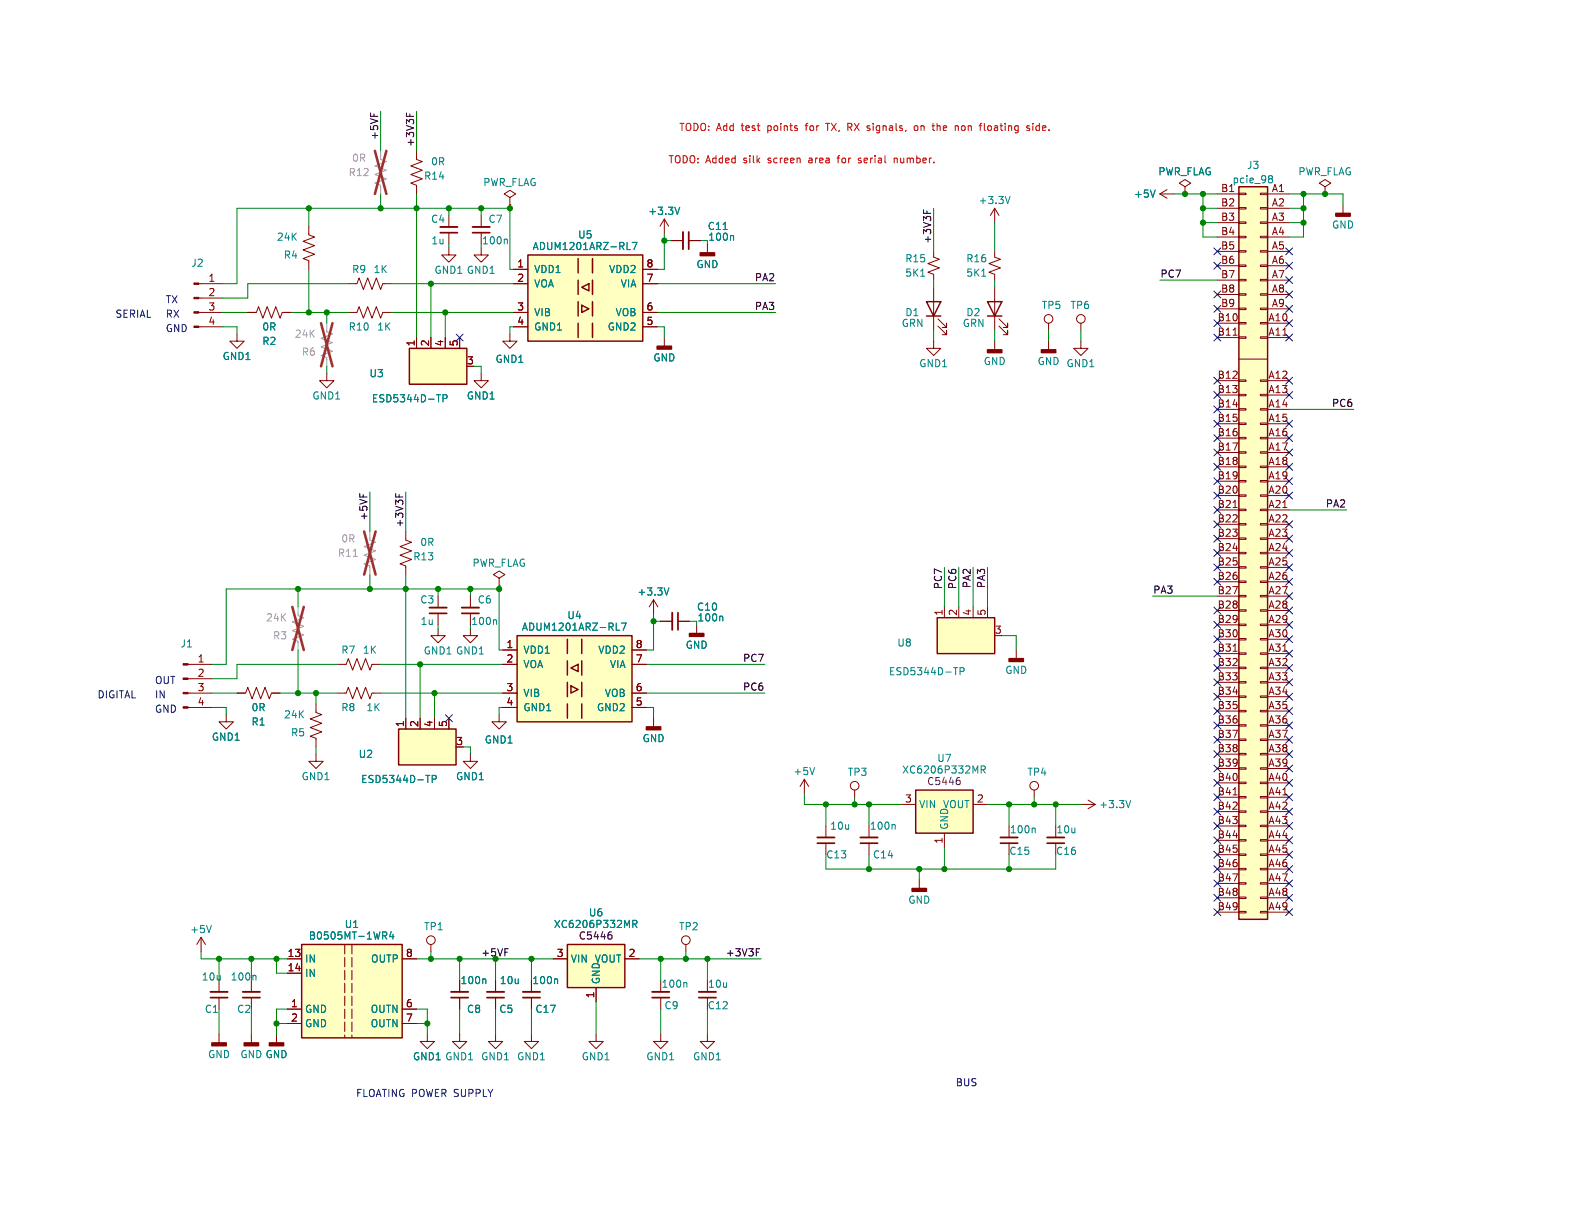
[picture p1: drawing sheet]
<svg xmlns="http://www.w3.org/2000/svg" width="279mm" height="216mm" viewBox="0 0 279 216" stroke-linecap="round" stroke-linejoin="round" font-family="sans-serif">
<defs><g id="words">
<g font-size="1.8" fill="#f00">
<text x="120" y="23.2">TODO: Add</text>
<text x="131.1" y="23.2">test</text>
<text x="135.8" y="23.2">points</text>
<text x="142.7" y="23.2">for</text>
<text x="146.4" y="23.2">TX, RX signals,</text>
<text x="162.3" y="23.2">on</text>
<text x="165.7" y="23.2">the</text>
<text x="169.8" y="23.2">non</text>
<text x="174.3" y="23.2">floating</text>
<text x="182.7" y="23.2">side.</text>
<text x="118.1" y="29">TODO: Added</text>
<text x="131.4" y="29">silk</text>
<text x="135.8" y="29">screen</text>
<text x="143.2" y="29">area</text>
<text x="148.4" y="29">for</text>
<text x="152.2" y="29">serial</text>
<text x="158.6" y="29">number.</text>
</g>
<g font-size="1.8" fill="#a1a1a1">
<text x="62.2" y="28.8">0R</text>
<text x="61.6" y="31.3">R12</text>
<text x="52.1" y="59.9">24K</text>
<text x="53.3" y="63.1">R6</text>
<text x="59.7" y="98.6">R11</text>
<text x="60.3" y="96.1">0R</text>
<text x="47" y="110">24K</text>
<text x="48.2" y="113.2">R3</text>
</g>
<g font-size="1.8">
<text x="67" y="24.8" transform="rotate(-90 67 24.8)">+5VF</text>
<text x="73.3" y="26" transform="rotate(-90 73.3 26)">+3V3F</text>
<text x="164.8" y="43.1" transform="rotate(-90 164.8 43.1)">+3V3F</text>
<text x="133.5" y="49.8">PA2</text>
<text x="205.1" y="49.2">PC7</text>
<text x="133.5" y="54.9">PA3</text>
<text x="235.5" y="72">PC6</text>
<text x="234.4" y="89.8">PA2</text>
<text x="65.1" y="92.1" transform="rotate(-90 65.1 92.1)">+5VF</text>
<text x="71.4" y="93.3" transform="rotate(-90 71.4 93.3)">+3V3F</text>
<text x="166.7" y="104.2" transform="rotate(-90 166.7 104.2)">PC7</text>
<text x="169.2" y="104.2" transform="rotate(-90 169.2 104.2)">PC6</text>
<text x="171.7" y="104" transform="rotate(-90 171.7 104)">PA2</text>
<text x="174.3" y="104" transform="rotate(-90 174.3 104)">PA3</text>
<text x="203.8" y="105.1">PA3</text>
<text x="131.4" y="117.1">PC7</text>
<text x="131.4" y="122.2">PC6</text>
<text x="85.1" y="169.2">+5VF</text>
<text x="128.3" y="169.2">+3V3F</text>
</g>
<g font-size="1.8" fill="#008484">
<text x="76.2" y="29.4">0R</text>
<text x="74.9" y="31.9">R14</text>
<text x="85.4" y="33.1">PWR_FLAG</text>
<text x="200.5" y="35.1">+5V</text>
<text x="204.8" y="31.2">PWR_FLAG</text>
<text x="217.9" y="32.6">pcie_98</text>
<text x="220.5" y="30">J3</text>
<text x="224.8" y="34">A1</text>
<text x="229.5" y="31.2">PWR_FLAG</text>
<text x="76.2" y="39.6">C4</text>
<text x="86.3" y="39.6">C7</text>
<text x="114.6" y="38.2">+3.3V</text>
<text x="125.1" y="40.8">C11</text>
<text x="173" y="36.3">+3.3V</text>
<text x="235.5" y="40.6">GND</text>
<text x="33.8" y="47.3">J2</text>
<text x="48.9" y="42.7">24K</text>
<text x="50.1" y="45.9">R4</text>
<text x="76.2" y="43.4">1u</text>
<text x="94.1" y="44.4">ADUM1201ARZ-RL7</text>
<text x="102.2" y="42.3">U5</text>
<text x="123.1" y="47.6">GND</text>
<text x="125.2" y="42.7">100n</text>
<text x="160" y="46.5">R15</text>
<text x="170.8" y="46.5">R16</text>
<text x="62.2" y="48.5">R9</text>
<text x="66" y="48.5">1K</text>
<text x="76.8" y="48.6">GND1 GND1</text>
<text x="94.4" y="48.5">VDD1</text>
<text x="94.4" y="51">VOA</text>
<text x="107.7" y="48.5">VDD2</text>
<text x="109.7" y="51">VIA</text>
<text x="160" y="49.1">5K1</text>
<text x="170.8" y="49.1">5K1</text>
<text x="46.3" y="58.6">0R</text>
<text x="61.6" y="58.6">R10</text>
<text x="66.6" y="58.6">1K</text>
<text x="94.4" y="56.1">VIB</text>
<text x="94.4" y="58.6">GND1</text>
<text x="107.4" y="58.6">GND2</text>
<text x="108.8" y="56.1">VOB</text>
<text x="159.4" y="58">GRN</text>
<text x="160" y="56.1">D1</text>
<text x="170.2" y="58">GRN</text>
<text x="170.8" y="56.1">D2</text>
<text x="184.2" y="54.8">TP5</text>
<text x="189.2" y="54.8">TP6</text>
<text x="39.3" y="63.8">GND1</text>
<text x="46.3" y="61.2">R2</text>
<text x="87.6" y="64.3">GND1</text>
<text x="115.5" y="64.1">GND</text>
<text x="162.5" y="65.1">GND1</text>
<text x="173.9" y="64.7">GND</text>
<text x="183.4" y="64.7">GND GND1</text>
<text x="55.2" y="70.8">GND1</text>
<text x="65.3" y="66.9">U3</text>
<text x="65.7" y="71.3">ESD5344D-TP</text>
<text x="82.5" y="70.8">GND1</text>
<text x="73" y="99.3">R13</text>
<text x="74.3" y="96.7">0R</text>
<text x="83.5" y="100.4">PWR_FLAG</text>
<text x="74.3" y="106.9">C3</text>
<text x="84.4" y="106.9">C6</text>
<text x="112.7" y="105.5">+3.3V</text>
<text x="74.3" y="110.7">1u</text>
<text x="92.2" y="111.7">ADUM1201ARZ-RL7</text>
<text x="100.3" y="109.6">U4</text>
<text x="123.2" y="108.1">C10</text>
<text x="123.3" y="110">100n</text>
<text x="31.9" y="114.6">J1</text>
<text x="60.3" y="115.8">R7</text>
<text x="64.1" y="115.8">1K</text>
<text x="74.9" y="115.9">GND1 GND1</text>
<text x="92.5" y="115.8">VDD1</text>
<text x="92.5" y="118.3">VOA</text>
<text x="105.8" y="115.8">VDD2</text>
<text x="107.8" y="118.3">VIA</text>
<text x="121.2" y="114.9">GND</text>
<text x="157.1" y="119.6">ESD5344D-TP</text>
<text x="158.6" y="114.5">U8</text>
<text x="177.7" y="119.3">GND</text>
<text x="44.4" y="125.9">0R</text>
<text x="60.3" y="125.9">R8</text>
<text x="64.7" y="125.9">1K</text>
<text x="92.5" y="123.4">VIB</text>
<text x="92.5" y="125.9">GND1</text>
<text x="105.5" y="125.9">GND2</text>
<text x="106.9" y="123.4">VOB</text>
<text x="37.4" y="131.1">GND1</text>
<text x="44.4" y="128.5">R1</text>
<text x="50.2" y="127.2">24K</text>
<text x="51.4" y="130.4">R5</text>
<text x="85.7" y="131.6">GND1</text>
<text x="113.6" y="131.4">GND</text>
<text x="63.4" y="134.2">U2</text>
<text x="140.2" y="137.2">+5V</text>
<text x="149.9" y="137.4">TP3</text>
<text x="165.7" y="134.9">U7</text>
<text x="181.6" y="137.4">TP4</text>
<text x="53.3" y="138.1">GND1</text>
<text x="63.8" y="138.6">ESD5344D-TP</text>
<text x="80.6" y="138.1">GND1</text>
<text x="162.4" y="143.1">VIN</text>
<text x="166.7" y="143.1">VOUT</text>
<text x="194.3" y="143.1">+3.3V</text>
<text x="146.7" y="146.9">10u</text>
<text x="153.8" y="146.9">100n</text>
<text x="167.8" y="146.8" transform="rotate(-90 167.8 146.8)">GND</text>
<text x="178.5" y="147.5">100n</text>
<text x="186.7" y="147.5">10u</text>
<text x="146" y="152">C13</text>
<text x="154.3" y="152">C14</text>
<text x="178.4" y="151.3">C15</text>
<text x="186.7" y="151.3">C16</text>
<text x="160.6" y="160">GND</text>
<text x="33.6" y="165.2">+5V</text>
<text x="54.5" y="166.3">B0505MT-1WR4</text>
<text x="60.9" y="164.3">U1</text>
<text x="74.9" y="164.7">TP1</text>
<text x="104.1" y="162.2">U6</text>
<text x="120" y="164.7">TP2</text>
<text x="35.6" y="173.5">10u</text>
<text x="40.7" y="173.5">100n</text>
<text x="53.8" y="170.4">IN</text>
<text x="53.8" y="172.9">IN</text>
<text x="65.6" y="170.4">OUTP</text>
<text x="100.8" y="170.4">VIN</text>
<text x="105.1" y="170.4">VOUT</text>
<text x="36.2" y="179.3">C1</text>
<text x="41.9" y="179.3">C2</text>
<text x="53.8" y="179.3">GND</text>
<text x="65.5" y="179.3">OUTN</text>
<text x="81.4" y="174.2">100n</text>
<text x="82.5" y="179.3">C8</text>
<text x="88.2" y="179.3">C5</text>
<text x="88.3" y="174.2">10u</text>
<text x="94.1" y="174.2">100n</text>
<text x="94.6" y="179.3">C17</text>
<text x="106.2" y="174.1" transform="rotate(-90 106.2 174.1)">GND</text>
<text x="116.9" y="174.8">100n</text>
<text x="117.4" y="178.6">C9</text>
<text x="125.1" y="178.6">C12</text>
<text x="125.2" y="174.8">10u</text>
<text x="53.8" y="181.8">GND</text>
<text x="65.5" y="181.8">OUTN</text>
<text x="36.7" y="187.3">GND</text>
<text x="42.5" y="187.3">GND GND</text>
<text x="46.9" y="187.3">GND</text>
<text x="73" y="187.7">GND1 GND1</text>
<text x="73" y="187.7">GND1</text>
<text x="85" y="187.7">GND1</text>
<text x="91.4" y="187.7">GND1</text>
<text x="102.8" y="187.7">GND1</text>
<text x="114.2" y="187.7">GND1</text>
<text x="122.5" y="187.7">GND1</text>
</g>
<g font-size="1.8" fill="#840000">
<text x="215.9" y="34">B1</text>
<text x="215.9" y="36.6">B2</text>
<text x="215.9" y="39.1">B3</text>
<text x="215.9" y="41.7">B4</text>
<text x="224.8" y="36.6">A2</text>
<text x="224.8" y="39.1">A3</text>
<text x="224.8" y="41.7">A4</text>
<text x="91.4" y="47.4">1</text>
<text x="114.3" y="47.4">8</text>
<text x="215.9" y="44.2">B5</text>
<text x="215.9" y="46.7">B6</text>
<text x="224.8" y="44.2">A5</text>
<text x="224.8" y="46.7">A6</text>
<text x="36.8" y="49.9">1</text>
<text x="36.8" y="52.5">2</text>
<text x="91.4" y="49.9">2</text>
<text x="114.3" y="49.9">7</text>
<text x="215.9" y="49.3">B7</text>
<text x="215.9" y="51.8">B8</text>
<text x="224.8" y="49.3">A7</text>
<text x="224.8" y="51.8">A8</text>
<text x="36.8" y="55">3</text>
<text x="36.8" y="57.5">4</text>
<text x="91.4" y="55">3</text>
<text x="91.4" y="57.5">4</text>
<text x="114.3" y="57.5">5</text>
<text x="114.3" y="55">6</text>
<text x="215.3" y="56.9">B10</text>
<text x="215.3" y="59.4">B11</text>
<text x="215.9" y="54.4">B9</text>
<text x="224.2" y="56.9">A10</text>
<text x="224.2" y="59.4">A11</text>
<text x="224.8" y="54.4">A9</text>
<text x="73.4" y="61.3" transform="rotate(-90 73.4 61.3)">1</text>
<text x="75.9" y="61.3" transform="rotate(-90 75.9 61.3)">2</text>
<text x="78.5" y="61.3" transform="rotate(-90 78.5 61.3)">4</text>
<text x="81" y="61.3" transform="rotate(-90 81 61.3)">5</text>
<text x="82.5" y="64.5">3</text>
<text x="215.3" y="67.1">B12</text>
<text x="215.3" y="69.6">B13</text>
<text x="224.2" y="67.1">A12</text>
<text x="224.2" y="69.6">A13</text>
<text x="215.3" y="72.1">B14</text>
<text x="215.3" y="74.7">B15</text>
<text x="215.3" y="77.2">B16</text>
<text x="224.2" y="72.1">A14</text>
<text x="224.2" y="74.7">A15</text>
<text x="224.2" y="77.2">A16</text>
<text x="215.3" y="79.8">B17</text>
<text x="215.3" y="82.3">B18</text>
<text x="224.2" y="79.8">A17</text>
<text x="224.2" y="82.3">A18</text>
<text x="215.3" y="84.8">B19</text>
<text x="215.3" y="87.4">B20</text>
<text x="215.3" y="89.9">B21</text>
<text x="224.2" y="84.8">A19</text>
<text x="224.2" y="87.4">A20</text>
<text x="224.2" y="89.9">A21</text>
<text x="215.3" y="92.5">B22</text>
<text x="215.3" y="95">B23</text>
<text x="224.2" y="92.5">A22</text>
<text x="224.2" y="95">A23</text>
<text x="215.3" y="97.5">B24</text>
<text x="215.3" y="100.1">B25</text>
<text x="224.2" y="97.5">A24</text>
<text x="224.2" y="100.1">A25</text>
<text x="215.3" y="102.6">B26</text>
<text x="215.3" y="105.2">B27</text>
<text x="215.3" y="107.7">B28</text>
<text x="224.2" y="102.6">A26</text>
<text x="224.2" y="105.2">A27</text>
<text x="224.2" y="107.7">A28</text>
<text x="166.8" y="108.9" transform="rotate(-90 166.8 108.9)">1</text>
<text x="169.3" y="108.9" transform="rotate(-90 169.3 108.9)">2</text>
<text x="171.8" y="108.9" transform="rotate(-90 171.8 108.9)">4</text>
<text x="174.4" y="108.9" transform="rotate(-90 174.4 108.9)">5</text>
<text x="175.9" y="112.1">3</text>
<text x="215.3" y="110.2">B29</text>
<text x="215.3" y="112.8">B30</text>
<text x="224.2" y="110.2">A29</text>
<text x="224.2" y="112.8">A30</text>
<text x="34.9" y="117.2">1</text>
<text x="34.9" y="119.8">2</text>
<text x="89.5" y="114.7">1</text>
<text x="89.5" y="117.2">2</text>
<text x="112.4" y="117.2">7</text>
<text x="112.4" y="114.7">8</text>
<text x="215.3" y="115.3">B31</text>
<text x="215.3" y="117.9">B32</text>
<text x="224.2" y="115.3">A31</text>
<text x="224.2" y="117.9">A32</text>
<text x="34.9" y="122.3">3</text>
<text x="34.9" y="124.8">4</text>
<text x="89.5" y="122.3">3</text>
<text x="89.5" y="124.8">4</text>
<text x="112.4" y="124.8">5</text>
<text x="112.4" y="122.3">6</text>
<text x="215.3" y="120.4">B33</text>
<text x="215.3" y="122.9">B34</text>
<text x="215.3" y="125.5">B35</text>
<text x="224.2" y="120.4">A33</text>
<text x="224.2" y="122.9">A34</text>
<text x="224.2" y="125.5">A35</text>
<text x="71.5" y="128.6" transform="rotate(-90 71.5 128.6)">1</text>
<text x="74" y="128.6" transform="rotate(-90 74 128.6)">2</text>
<text x="76.6" y="128.6" transform="rotate(-90 76.6 128.6)">4</text>
<text x="79.1" y="128.6" transform="rotate(-90 79.1 128.6)">5</text>
<text x="80.6" y="131.8">3</text>
<text x="215.3" y="128">B36</text>
<text x="215.3" y="130.6">B37</text>
<text x="224.2" y="128">A36</text>
<text x="224.2" y="130.6">A37</text>
<text x="215.3" y="133.1">B38</text>
<text x="215.3" y="135.6">B39</text>
<text x="224.2" y="133.1">A38</text>
<text x="224.2" y="135.6">A39</text>
<text x="160" y="142">3</text>
<text x="172.7" y="142">2</text>
<text x="215.3" y="138.2">B40</text>
<text x="215.3" y="140.7">B41</text>
<text x="215.3" y="143.3">B42</text>
<text x="224.2" y="138.2">A40</text>
<text x="224.2" y="140.7">A41</text>
<text x="224.2" y="143.3">A42</text>
<text x="166.8" y="149.3" transform="rotate(-90 166.8 149.3)">1</text>
<text x="215.3" y="145.8">B43</text>
<text x="215.3" y="148.3">B44</text>
<text x="224.2" y="145.8">A43</text>
<text x="224.2" y="148.3">A44</text>
<text x="215.3" y="150.9">B45</text>
<text x="215.3" y="153.4">B46</text>
<text x="215.3" y="156">B47</text>
<text x="224.2" y="150.9">A45</text>
<text x="224.2" y="153.4">A46</text>
<text x="224.2" y="156">A47</text>
<text x="215.3" y="158.5">B48</text>
<text x="215.3" y="161">B49</text>
<text x="224.2" y="158.5">A48</text>
<text x="224.2" y="161">A49</text>
<text x="50.8" y="169.3">13</text>
<text x="50.8" y="171.8">14</text>
<text x="71.7" y="169.3">8</text>
<text x="98.4" y="169.3">3</text>
<text x="111.1" y="169.3">2</text>
<text x="51.4" y="178.2">1</text>
<text x="71.7" y="178.2">6</text>
<text x="105.2" y="176.6" transform="rotate(-90 105.2 176.6)">1</text>
<text x="51.4" y="180.7">2</text>
<text x="71.7" y="180.7">7</text>
</g>
<g font-size="1.8" fill="#008400">
<text x="85.2" y="43.4">100n</text>
<text x="83.3" y="110.7">100n</text>
</g>
<g font-size="1.8" fill="#0000c2">
<text x="29.2" y="53.7">TX</text>
<text x="20.3" y="56.3">SERIAL</text>
<text x="29.2" y="58.8">GND</text>
<text x="29.2" y="56.3">RX</text>
<text x="17.1" y="123.6">DIGITAL</text>
<text x="27.3" y="123.6">IN</text>
<text x="27.3" y="121">OUT</text>
<text x="27.3" y="126.1">GND</text>
<text x="62.9" y="194.1">FLOATING POWER SUPPLY</text>
<text x="168.9" y="192.2">BUS</text>
</g>
<g font-size="1.8" fill="#840084">
<text x="159.5" y="136.9">XC6206P332MR</text>
<text x="163.9" y="139">C5446</text>
<text x="97.9" y="164.3">XC6206P332MR</text>
<text x="102.3" y="166.3">C5446</text>
</g>
</g></defs>
<g fill="#ffffc2" stroke="#ffffc2" stroke-width=".18">
<path d="M219.1 33h5.1v129.6h-5.1z"/>
<path d="M53.3 167h17.8v16.5h-17.8z"/>
<path d="M91.4 112.4h20.4v15.2h-20.4z"/>
<path d="M70.5 128.9h10.1v6.4h-10.1z"/>
<path d="M161.9 139.7h10.2v7.6h-10.2z"/>
<path d="M93.3 45.1h20.4v15.2h-20.4z"/>
<path d="M165.7 109.2h10.2v6.4h-10.2z"/>
<path d="M72.4 61.6h10.1v6.3h-10.1z"/>
<path d="M100.3 167h10.2v7.6h-10.2z"/>
</g>
<g fill="none" stroke="#840000" stroke-width=".18">
<path d="M73.7 26.7v1.5l1 .4-2.1 .7 2.1 .8-2.1 .8 2.1 .7-2.1 .8 1.1 .4v1.5M79.4 38.1v2M85.1 38.1v2M90.2 34.9l1-.6-1-.6-1 .6 1 .6v1.3M90.2 36.2h.1M117.5 38.7v2.6M117.5 38.7l-.8 1.3M117.5 38.7l.7 1.3M175.9 36.8v2.6M175.9 36.8l-.8 1.3M175.9 36.8l.8 1.3M205.1 34.3h2.5"/>
<path d="M205.1 34.3l1.3 .8M206.4 33.5l-1.3 .8M209.5 33l1.1-.6-1.1-.6-1 .6 1 .6v1.3M209.5 34.3h.1M215.3 34.3h3.8M215.3 36.8h3.8M215.3 39.4h3.8M219.1 34.2h1.2v.2h-1.2zM219.1 39.2h1.2v.3h-1.2zM219.1 36.7h1.2v.3h-1.2zM222.9 39.2h1.3v.3h-1.3zM222.9 36.7h1.3v.3h-1.3z"/>
<path d="M222.9 34.2h1.3v.2h-1.3zM224.2 34.3h3.8M224.2 36.8h3.8M224.2 39.4h3.8M234.3 33l1-.6-1-.6-1 .6 1 .6v1.3M234.3 34.3h.1M237.5 36.2v1.5M35.2 50.2h4.2M35.2 55.2h4.2M35.2 57.8h4.2M35.2 52.7h4.2M41.9 59.1v1.2h1.3l-1.3 1.3-1.3-1.3h1.3"/>
<path d="M43.8 55.2h1.5l.4-1 .8 2.1 .7-2.1 .8 2.1 .8-2.1 .7 2.1 .4-1.1h1.5M54.6 40v1.5l1 .4-2 .8 2 .7-2 .8 2 .8-2 .7 1 .4v1.5M61.6 50.2h1.5l.4-1.1 .8 2.1 .7-2.1 .8 2.1 .7-2.1 .8 2.1 .4-1h1.5M61.6 55.2h1.5l.4-1 .8 2.1 .7-2.1 .8 2.1 .7-2.1 .8 2.1 .4-1.1h1.5M73.7 59.7v1.9M76.2 59.7v1.9M78.7 59.7v1.9M79.4 43.8v1.3h1.2l-1.2 1.3-1.3-1.3h1.3M79.4 41.1v2.1M81.3 59.7v1.9M85.1 43.8v1.3h1.3l-1.3 1.3-1.3-1.3h1.3M85.1 41.1v2.1"/>
<path d="M90.2 59.1v1.2h1.2l-1.2 1.3-1.3-1.3h1.3M90.8 47.6h2.5M90.8 50.2h2.5M90.8 55.2h2.5M90.8 57.8h2.5M113.7 47.6h2.5M113.7 50.2h2.5M113.7 55.2h2.5M113.7 57.8h2.5M117.5 59.7v1.5M118.7 42.5h2.1M121.8 42.5h2"/>
<path d="M125.1 43.2v1.5M165.1 44.5v1l1 .3-2 .8 2 .8-2 .7 1 .4v1M165.1 50.8v7.6M165.9 57.7l1.5 1.5v-.8v.8h-.8M165.9 56.4l1.5 1.5v-.7v.7h-.8M175.9 44.5v1l1 .3-2 .8 2 .8-2 .7 1 .4v1M175.9 50.8v7.6M176.7 57.7l1.5 1.5v-.8v.8h-.8M176.7 56.4l1.5 1.5v-.7v.7h-.8M185.4 57.2v1.2M191.1 57.2v1.2M215.3 57.2h3.8"/>
<path d="M215.3 59.7h3.8M215.3 41.9h3.8M215.3 44.5h3.8M215.3 47h3.8M215.3 49.5h3.8M215.3 52.1h3.8M215.3 54.6h3.8M218 59.3h.8M219.1 59.6h1.2v.2h-1.2zM219.1 57h1.2v.3h-1.2zM219.1 54.5h1.2v.2h-1.2zM219.1 51.9h1.2v.3h-1.2z"/>
<path d="M219.1 49.4h1.2v.3h-1.2zM219.1 46.9h1.2v.2h-1.2zM219.1 44.3h1.2v.3h-1.2zM219.1 41.8h1.2v.2h-1.2zM222.9 59.6h1.3v.2h-1.3zM222.9 57h1.3v.3h-1.3zM222.9 54.5h1.3v.2h-1.3zM222.9 51.9h1.3v.3h-1.3zM222.9 49.4h1.3v.3h-1.3zM222.9 46.9h1.3v.2h-1.3zM222.9 44.3h1.3v.3h-1.3zM222.9 41.8h1.3v.2h-1.3z"/>
<path d="M224.2 57.2h3.8M224.2 59.7h3.8M224.2 41.9h3.8M224.2 44.5h3.8M224.2 47h3.8M224.2 49.5h3.8M224.2 52.1h3.8M224.2 54.6h3.8M57.8 66v1.3h1.3l-1.3 1.3-1.3-1.3h1.3M85.1 66v1.3h1.3l-1.3 1.3-1.3-1.3h1.3M165.1 60.3v1.3h1.3l-1.3 1.3-1.3-1.3h1.3M175.9 60.3v1.5"/>
<path d="M185.4 60.3v1.5M191.1 60.3v1.3h1.3l-1.3 1.3-1.2-1.3h1.2M215.3 67.3h3.8M215.3 69.9h3.8M215.3 72.4h3.8M215.3 74.9h3.8M215.3 77.5h3.8M219.1 67.2h1.2v.2h-1.2zM219.1 79.9h1.2v.2h-1.2zM219.1 77.3h1.2v.3h-1.2zM219.1 74.8h1.2v.3h-1.2zM219.1 72.3h1.2v.2h-1.2z"/>
<path d="M219.1 69.7h1.2v.3h-1.2zM219.1 63.5h5.1M222.9 79.9h1.3v.2h-1.3zM222.9 77.3h1.3v.3h-1.3zM222.9 74.8h1.3v.3h-1.3zM222.9 72.3h1.3v.2h-1.3zM222.9 69.7h1.3v.3h-1.3zM222.9 67.2h1.3v.2h-1.3zM224.2 67.3h3.8M224.2 69.9h3.8M224.2 72.4h3.8M224.2 74.9h3.8"/>
<path d="M224.2 77.5h3.8M71.8 94v1.5l1 .4-2.1 .7 2.1 .8-2.1 .8 2.1 .7-2.1 .8 1.1 .4v1.5M215.3 80h3.8M215.3 82.6h3.8M215.3 85.1h3.8M215.3 87.6h3.8M215.3 90.2h3.8M215.3 92.7h3.8M215.3 95.3h3.8M215.3 97.8h3.8M218 89.8h.8M219.1 90h1.2v.3h-1.2z"/>
<path d="M219.1 87.5h1.2v.3h-1.2zM219.1 85h1.2v.2h-1.2zM219.1 97.7h1.2v.2h-1.2zM219.1 95.1h1.2v.3h-1.2zM219.1 92.6h1.2v.2h-1.2zM219.1 82.4h1.2v.3h-1.2zM222.9 97.7h1.3v.2h-1.3zM222.9 95.1h1.3v.3h-1.3zM222.9 92.6h1.3v.2h-1.3zM222.9 90h1.3v.3h-1.3zM222.9 87.5h1.3v.3h-1.3zM222.9 85h1.3v.2h-1.3z"/>
<path d="M222.9 82.4h1.3v.3h-1.3zM224.2 80h3.8M224.2 82.6h3.8M224.2 85.1h3.8M224.2 87.6h3.8M224.2 90.2h3.8M224.2 92.7h3.8M224.2 95.3h3.8M224.2 97.8h3.8M33.2 117.5h4.3M59.7 117.5h1.5l.4-1 .8 2 .7-2 .8 2 .7-2 .8 2 .4-1h1.5M77.5 111.1v1.3h1.2l-1.2 1.3-1.3-1.3h1.3"/>
<path d="M77.5 105.4v2M77.5 108.5v2M83.2 111.1v1.3h1.3l-1.3 1.3-1.3-1.3h1.3M83.2 105.4v2M83.2 108.5v2M88.3 102.2l1-.6-1-.6-1.1 .6 1.1 .6v1.3M88.3 103.5h.1M88.9 114.9h2.5M88.9 117.5h2.5M111.8 114.9h2.5M111.8 117.5h2.5M115.6 106l-.8 1.3"/>
<path d="M115.6 106v2.6M115.6 106l.7 1.3M116.8 109.9h2.1M119.9 109.9h2M123.2 110.5v1.5M167 107.3v1.9M169.5 107.3v1.9M172.1 107.3v1.9M174.6 107.3v1.9M179.7 114.9v1.6M215.3 100.3h3.8M215.3 102.9h3.8"/>
<path d="M215.3 105.4h3.8M215.3 108h3.8M215.3 110.5h3.8M215.3 113h3.8M215.3 115.6h3.8M215.3 118.1h3.8M218 115.2h.8M219.1 118h1.2v.2h-1.2zM219.1 115.4h1.2v.3h-1.2zM219.1 112.9h1.2v.3h-1.2zM219.1 110.4h1.2v.2h-1.2zM219.1 107.8h1.2v.3h-1.2z"/>
<path d="M219.1 105.3h1.2v.2h-1.2zM219.1 102.7h1.2v.3h-1.2zM219.1 100.2h1.2v.3h-1.2zM222.9 118h1.3v.2h-1.3zM222.9 115.4h1.3v.3h-1.3zM222.9 112.9h1.3v.3h-1.3zM222.9 110.4h1.3v.2h-1.3zM222.9 107.8h1.3v.3h-1.3zM222.9 105.3h1.3v.2h-1.3zM222.9 102.7h1.3v.3h-1.3zM222.9 100.2h1.3v.3h-1.3zM224.2 100.3h3.8"/>
<path d="M224.2 102.9h3.8M224.2 105.4h3.8M224.2 108h3.8M224.2 110.5h3.8M224.2 113h3.8M224.2 115.6h3.8M224.2 118.1h3.8M33.2 122.6h4.3M33.2 125.1h4.3M33.2 120h4.3M40 126.4v1.2h1.3l-1.3 1.3-1.3-1.3h1.3M41.9 122.6h1.5l.4-1.1 .8 2.1 .7-2.1 .8 2.1 .8-2.1 .7 2.1 .4-1h1.5"/>
<path d="M55.9 133.4v1.2h1.2l-1.2 1.3-1.3-1.3h1.3M55.9 124.5v1.5l1 .4-2 .7 2 .8-2 .8 2 .7-2 .8 1 .4v1.5M59.7 122.6h1.5l.4-1.1 .8 2.1 .7-2.1 .8 2.1 .7-2.1 .8 2.1 .4-1h1.5M71.8 127v1.9M74.3 127v1.9M76.8 127v1.9M79.4 127v1.9M83.2 133.4v1.2h1.3l-1.3 1.3-1.3-1.3h1.3M88.3 126.4v1.2h1.2l-1.2 1.3-1.3-1.3h1.3M88.9 122.6h2.5M88.9 125.1h2.5M111.8 122.6h2.5"/>
<path d="M111.8 125.1h2.5M115.6 127v1.5M142.2 137.8l-.7 1.3M142.2 137.8v2.5M142.2 137.8l.8 1.3M151.1 139.7v1.3M182.9 139.7v1.3M215.3 120.7h3.8M215.3 123.2h3.8M215.3 125.7h3.8M215.3 128.3h3.8M215.3 130.8h3.8"/>
<path d="M215.3 133.4h3.8M215.3 135.9h3.8M215.3 138.4h3.8M219.1 138.3h1.2v.3h-1.2zM219.1 135.8h1.2v.2h-1.2zM219.1 133.2h1.2v.3h-1.2zM219.1 130.7h1.2v.2h-1.2zM219.1 128.1h1.2v.3h-1.2zM219.1 125.6h1.2v.3h-1.2zM219.1 123.1h1.2v.2h-1.2zM219.1 120.5h1.2v.3h-1.2zM222.9 138.3h1.3v.3h-1.3z"/>
<path d="M222.9 135.8h1.3v.2h-1.3zM222.9 133.2h1.3v.3h-1.3zM222.9 130.7h1.3v.2h-1.3zM222.9 128.1h1.3v.3h-1.3zM222.9 125.6h1.3v.3h-1.3zM222.9 123.1h1.3v.2h-1.3zM222.9 120.5h1.3v.3h-1.3zM224.2 120.7h3.8M224.2 123.2h3.8M224.2 125.7h3.8M224.2 128.3h3.8M224.2 130.8h3.8"/>
<path d="M224.2 133.4h3.8M224.2 135.9h3.8M224.2 138.4h3.8M146 146.1v2M146 149.1v2M153.7 146.1v2M153.7 149.1v2M159.4 142.2h2.5M162.6 155.6v1.5M167 147.3v2.6M172.1 142.2h2.5M178.4 149.1v2"/>
<path d="M186.7 149.1v2M191.1 142.2h2.6M192.4 141.5l1.3 .7M193.7 142.2l-1.3 .8M215.3 141h3.8M215.3 143.5h3.8M215.3 146.1h3.8M215.3 148.6h3.8M215.3 151.1h3.8M215.3 153.7h3.8M215.3 156.2h3.8M215.3 158.8h3.8"/>
<path d="M218 140.6h.8M219.1 158.6h1.2v.3h-1.2zM219.1 156.1h1.2v.2h-1.2zM219.1 153.5h1.2v.3h-1.2zM219.1 151h1.2v.3h-1.2zM219.1 148.5h1.2v.2h-1.2zM219.1 145.9h1.2v.3h-1.2zM219.1 143.4h1.2v.2h-1.2zM219.1 140.8h1.2v.3h-1.2zM222.9 158.6h1.3v.3h-1.3zM222.9 156.1h1.3v.2h-1.3zM222.9 153.5h1.3v.3h-1.3z"/>
<path d="M222.9 151h1.3v.3h-1.3zM222.9 148.5h1.3v.2h-1.3zM222.9 145.9h1.3v.3h-1.3zM222.9 143.4h1.3v.2h-1.3zM222.9 140.8h1.3v.3h-1.3zM224.2 141h3.8M224.2 143.5h3.8M224.2 146.1h3.8M224.2 148.6h3.8M224.2 151.1h3.8M224.2 153.7h3.8M224.2 156.2h3.8"/>
<path d="M224.2 158.8h3.8M35.6 165.7l-.8 1.3M35.6 165.7v2.6M35.6 165.7l.7 1.3M38.7 173.4v2M38.7 176.4v2M44.4 173.4v2M44.4 176.4v2M50.8 178.4h2.5M50.8 169.5h2.5M50.8 172.1h2.5M71.1 178.4h2.6"/>
<path d="M71.1 169.5h2.6M76.2 167v1.3M81.3 173.4v2M81.3 176.4v2M87.6 173.4v2M87.6 176.4v2M94 173.4v2M94 176.4v2M97.8 169.5h2.5M105.4 174.6v2.6M110.5 169.5h2.5M116.8 176.4v2"/>
<path d="M121.3 167v1.3M125.1 176.4v2M215.3 161.3h3.8M219.1 161.2h1.2v.2h-1.2zM222.9 161.2h1.3v.2h-1.3zM224.2 161.3h3.8M38.7 182.9v1.5M44.4 182.9v1.5M48.9 182.9v1.5M50.8 181h2.5M71.1 181h2.6M75.6 182.9v1.3h1.2l-1.2 1.2-1.3-1.2h1.3"/>
<path d="M81.3 182.9v1.3h1.2l-1.2 1.2-1.3-1.2h1.3M87.6 182.9v1.3h1.3l-1.3 1.2-1.2-1.2h1.2M94 182.9v1.3h1.2l-1.2 1.2-1.3-1.2h1.3M105.4 182.9v1.3h1.3l-1.3 1.2-1.3-1.2h1.3M116.8 182.9v1.3h1.3l-1.3 1.2-1.2-1.2h1.2M125.1 182.9v1.3h1.3l-1.3 1.2-1.3-1.2h1.3"/>
<circle cx="185.4" cy="56.4" r=".76"/>
<circle cx="191.1" cy="56.4" r=".76"/>
<circle cx="151.1" cy="138.9" r=".76"/>
<circle cx="182.9" cy="138.9" r=".76"/>
<circle cx="76.2" cy="166.2" r=".76"/>
<circle cx="121.3" cy="166.2" r=".76"/>
</g>
<g fill="none" stroke="#840000" stroke-width=".25">
<path d="M219.1 33h5.1v129.6h-5.1zM93.3 45.1h20.4v15.2h-20.4zM102.2 45.7v2.6M102.2 49.5v2.6M102.2 53.3v2.6M102.2 57.2v2.5M102.9 54l1.2 .6-1.2 .6zM102.9 50.8l1.2-.6v1.2zM104.8 45.7v2.6M104.8 49.5v2.6M104.8 53.3v2.6M104.8 57.2v2.5"/>
<path d="M163.8 53.3h2.6l-1.3 2.6zM163.8 55.9h2.6M174.6 53.3h2.6l-1.3 2.6zM174.6 55.9h2.6M72.4 61.6h10.1v6.3h-10.1zM91.4 112.4h20.4v15.2h-20.4zM100.3 113v2.6M100.3 116.8v2.6M101 118.1l1.2-.6v1.2zM102.9 113v2.6M102.9 116.8v2.6M165.7 109.2h10.2v6.4h-10.2z"/>
<path d="M70.5 128.9h10.1v6.4h-10.1zM100.3 120.7v2.5M100.3 124.5v2.5M101 121.3l1.2 .6-1.2 .7zM102.9 120.7v2.5M102.9 124.5v2.5M161.9 139.7h10.2v7.6h-10.2zM53.3 167h17.8v16.5h-17.8zM100.3 167h10.2v7.6h-10.2z"/>
</g>
<g fill="none" stroke="#008484" stroke-width=".18">
<path d="M120.2 36.6l-.4 1.3M178.6 34.7l-.4 1.3M204.3 33.6l-.4 1.3M224.5 31.1h.3l.2 .2-.2 .3M224.5 31.6h.3M224.8 31.6l.2 .2v.4M89.5 42.3l.2 .2v.6M110.9 44.1h.6M111.8 42.9h.8l-.5 1.2M129.5 41.6l.2 .2v.7M162.8 48.8h.7M173.6 48.8h.7"/>
<path d="M78.3 70.5l.6-.1 .2-.2-.1-.3-.7-.1v1.3M87.6 109.6l.2 .2v.6M109 111.4h.6M109.9 110.2h.8l-.5 1.2M118.3 103.9l-.4 1.3M127.6 109l.2 .1v.7M169.8 118.7h.6l.1-.2-.1-.3-.6-.1v1.2M76.4 137.8l.6-.1 .2-.2-.1-.3-.7-.1v1.3M144.1 135.7l-.5 1.3M173.5 136.1l.6-.1 .1-.1v-.3l-.7-.2v1.3M173.8 136.1l.4 .6M158.1 145.8l.2 .2v.6"/>
<path d="M182.9 146.4l.2 .2v.7M199.9 141.5l-.4 1.3M37.4 163.6l-.4 1.3M45.1 172.5l.2 .1v.7M68 165.4l.4 .7M68.3 164.8l.1 .2-.1 .4M69.2 164.7l-.3 .9h.8M69.5 165.2v.9M85.7 173.1l.2 .2v.6M98.4 173.1l.2 .2v.6M111.9 163.4l.6-.1 .1-.1v-.3l-.7-.2v1.3M112.2 163.4l.4 .6"/>
<path d="M121.3 173.7l.2 .2v.7"/>
</g>
<path d="M61 167v16.5M62.2 167v16.5" fill="none" stroke="#840000" stroke-width=".18" stroke-dasharray="1.7 .6"/>
<g fill="none" stroke="#840000" stroke-width=".33">
<path d="M77.9 40.1h3M83.6 40.1h3M120.8 41v3.1M75.9 107.4h3.1M81.7 107.4h3M118.9 108.3v3.1M144.5 148.1h3.1M152.1 148.1h3.1M176.9 148.1h3.1M185.2 148.1h3M37.2 175.4h3.1M42.9 175.4h3.1"/>
<path d="M79.8 175.4h3M86.1 175.4h3.1M92.5 175.4h3M115.3 175.4h3.1M123.6 175.4h3"/>
</g>
<g fill="none" stroke="#840000" stroke-width=".3">
<path d="M77.9 41.1h3M83.6 41.1h3M121.8 41v3.1M75.9 108.5h3.1M81.7 108.5h3M119.9 108.3v3.1M144.5 149.1h3.1M152.1 149.1h3.1M176.9 149.1h3.1M185.2 149.1h3M37.2 176.4h3.1M42.9 176.4h3.1"/>
<path d="M79.8 176.4h3M86.1 176.4h3.1M92.5 176.4h3M115.3 176.4h3.1M123.6 176.4h3"/>
</g>
<g fill="#840000" stroke="#840000" stroke-width=".25">
<path d="M43.2 184.4h2.5v.5h-2.5z"/>
<path d="M37.5 184.4h2.5v.5h-2.5z"/>
<path d="M114.3 128.5h2.5v.5h-2.5z"/>
<path d="M184.1 61.8h2.6v.6h-2.6z"/>
<path d="M121.9 112h2.6v.5h-2.6z"/>
<path d="M174.6 61.8h2.6v.6h-2.6z"/>
<path d="M47.6 184.4h2.6v.5h-2.6z"/>
<path d="M178.4 116.5h2.6v.5h-2.6z"/>
<path d="M236.2 37.7h2.6v.5h-2.6z"/>
<path d="M116.2 61.2h2.5v.5h-2.5z"/>
<path d="M123.8 44.7h2.6v.5h-2.6z"/>
<path d="M161.3 157.1h2.5v.5h-2.5z"/>
</g>
<path d="M67.3 26.7v1.5l1 .4-2 .7 2 .8-2 .8 2 .7-2 .8 1 .4v1.5M57.8 57.2v1.5l1 .4-2 .7 2 .8-2 .7 2 .8-2 .8 1 .3v1.6M65.4 94v1.5l1 .4-2 .7 2 .8-2 .8 2 .7-2 .8 1 .4v1.5M52.7 107.3v1.5l1 .4-2 .8 2 .7-2 .8 2 .8-2 .7 1 .4v1.5" fill="none" stroke="#a1a1a1" stroke-width=".18"/>
<path d="M66.3 26.7l2 7.6M68.3 26.7l-2 7.6M56.8 57.2l2 7.6M58.8 57.2l-2 7.6M64.4 94l2 7.6M66.4 94l-2 7.6M51.7 107.3l2 7.6M53.7 107.3l-2 7.6" fill="none" stroke="#9d3333" stroke-width=".46"/>
<g fill="#840000" stroke="#840000" stroke-width=".18">
<path d="M32.4 125h.8v.2h-.8z"/>
<path d="M32.4 122.4h.8v.3h-.8z"/>
<path d="M32.4 119.9h.8v.2h-.8z"/>
<path d="M32.4 117.3h.8v.3h-.8z"/>
<path d="M34.3 57.7h.9v.2h-.9z"/>
<path d="M34.3 55.1h.9v.3h-.9z"/>
<path d="M34.3 52.6h.9v.2h-.9z"/>
<path d="M34.3 50h.9v.3h-.9z"/>
</g>
<path d="M169.6 138l.2 .2v.3l-.2 .2M108 165.3l.2 .2v.3l-.2 .3" fill="none" stroke="#840084" stroke-width=".18"/>
<path d="M71.9 20v.6M72.5 20.1v.5M163.3 37.1v.6M163.9 37.3v.4M70 87.3v.6M70.6 87.5v.4M133.7 168.4h.5M133.7 167.8h.6" fill="none" stroke="#000" stroke-width=".18"/>
<path d="M141 22.7v.3M161.8 22.3l-.1 .2 .1 .5M164.8 22.2h.5M165 21.8v1.1l.2 .2M168.9 22.2v.9M169.4 22.3l-.3-.1-.2 .2M173.2 22.2h.4M173.6 21.8l-.3 .2v1.1M182 22.3l-.3-.1-.1 .2v.2l.4 .1v.3h-.4" fill="none" stroke="#f00" stroke-width=".18"/>
<g fill="none" stroke="#008400" stroke-width=".18">
<path d="M67.3 19.7v7M73.7 19.7v7M54.6 36.8v3.2M67.3 34.3v2.5M73.7 34.3v25.4M79.4 36.8v1.3M85.1 36.8v1.3M90.2 36.8h-48.3v13.4h-2.5M90.2 36.2v11.4h.6M165.1 36.8v7.7M175.9 39.4v5.1M207.6 34.3h7.7"/>
<path d="M212.7 36.8h2.6M212.7 39.4h2.6M212.7 34.3v7.6h2.6M228 34.3h9.5v1.9M228 36.8h2.5M228 39.4h2.5M230.5 34.3v7.6h-2.5M39.4 55.2h4.4M39.4 57.8h2.5v1.3M51.4 55.2h10.2M54.6 47.6v7.6M57.8 55.2v2"/>
<path d="M61.6 50.2h-17.8v2.5h-4.4M69.2 50.2h21.6M69.2 55.2h21.6M76.2 50.2v9.5M78.7 55.2v4.5M79.4 43.2v.6M90.8 57.8h-.6v1.3M116.2 50.2h21M116.2 55.2h21M116.2 57.8h1.3v1.9M117.5 41.3v6.3h-1.3M117.5 42.5h1.2"/>
<path d="M123.8 42.5h1.3M165.1 49.5v1.3M165.1 58.4v1.9M175.9 49.5v1.3M175.9 58.4v1.9M185.4 58.4v1.9M191.1 58.4v1.9M205.1 49.5h10.2M57.8 64.8v1.2M83.8 64.8h1.3v1.2M228 72.4h11.4M65.4 87v7"/>
<path d="M71.8 87v7M228 90.2h10.1M52.7 104.1v3.2M52.7 114.9v7.7M59.7 117.5h-17.8v2.5h-4.4M65.4 101.6v2.5M67.3 117.5h21.6M71.8 101.6v25.4M74.3 117.5v9.5M77.5 104.1v1.3M77.5 110.5v.6M83.2 104.1v1.3"/>
<path d="M88.3 104.1h-48.3v13.4h-2.5M88.3 103.5v11.4h.6M114.3 117.5h21M115.6 108.6v6.3h-1.3M115.6 109.9h1.2M121.9 109.9h1.3M167 100.3v7M169.5 100.3v7M172.1 100.3v7M174.6 100.3v7M177.2 112.4h2.5v2.5M203.8 105.4h11.5"/>
<path d="M37.5 125.1h2.5v1.3M37.5 122.6h4.4M49.5 122.6h10.2M55.9 122.6v1.9M55.9 132.1v1.3M67.3 122.6h21.6M76.8 122.6v4.4M81.9 132.1h1.3v1.3M88.9 125.1h-.6v1.3M114.3 125.1h1.3v1.9M114.3 122.6h21M142.2 140.3v1.9h17.2"/>
<path d="M146 151.1v2.6h40.7v-2.6M146 142.2v3.9M151.1 141v1.2M153.7 142.2v3.9M153.7 151.1v2.6M162.6 153.7v1.9M167 149.9v3.8M174.6 142.2h16.5M178.4 142.2v3.9M178.4 151.1v2.6M182.9 141v1.2M186.7 142.2v3.9"/>
<path d="M35.6 168.3v1.2h15.2M38.7 169.5v3.9M38.7 178.4v4.5M44.4 169.5v3.9M44.4 178.4v4.5M48.9 169.5v2.6h1.9M50.8 178.4h-1.9v4.5M73.7 169.5h24.1M73.7 178.4h1.9v4.5M76.2 168.3v1.2M81.3 169.5v3.9M81.3 178.4v4.5"/>
<path d="M87.6 169.5v3.9M87.6 178.4v4.5M94 169.5v3.9M94 178.4v4.5M105.4 177.2v5.7M113 169.5h21.6M116.8 169.5v3.9M116.8 178.4v4.5M121.3 168.3v1.2M125.1 169.5v3.9M125.1 178.4v4.5M48.9 181h1.9"/>
<path d="M73.7 181h1.9"/>
</g>
<g fill="none" stroke="#000084" stroke-width=".18">
<path d="M80.7 59.1l1.2 1.2M81.9 59.1l-1.2 1.2M214.7 59.1l1.2 1.2M214.7 56.5l1.2 1.3M214.7 54l1.2 1.2M214.7 43.8l1.2 1.3M214.7 51.5l1.2 1.2M214.7 46.4l1.2 1.2M215.9 59.1l-1.2 1.2M215.9 56.5l-1.2 1.3M215.9 54l-1.2 1.2M215.9 43.8l-1.2 1.3"/>
<path d="M215.9 51.5l-1.2 1.2M215.9 46.4l-1.2 1.2M227.4 48.9l1.2 1.2M227.4 43.8l1.2 1.3M227.4 51.5l1.2 1.2M227.4 46.4l1.2 1.2M227.4 54l1.2 1.2M227.4 56.5l1.2 1.3M227.4 59.1l1.2 1.2M228.6 54l-1.2 1.2M228.6 56.5l-1.2 1.3M228.6 46.4l-1.2 1.2"/>
<path d="M228.6 43.8l-1.2 1.3M228.6 48.9l-1.2 1.2M228.6 51.5l-1.2 1.2M228.6 59.1l-1.2 1.2M214.7 66.7l1.2 1.2M214.7 69.2l1.2 1.3M214.7 76.9l1.2 1.2M214.7 74.3l1.2 1.2M214.7 79.4l1.2 1.2M214.7 71.8l1.2 1.2M215.9 66.7l-1.2 1.2M215.9 69.2l-1.2 1.3"/>
<path d="M215.9 76.9l-1.2 1.2M215.9 74.3l-1.2 1.2M215.9 79.4l-1.2 1.2M215.9 71.8l-1.2 1.2M227.4 79.4l1.2 1.2M227.4 74.3l1.2 1.2M227.4 69.2l1.2 1.3M227.4 66.7l1.2 1.2M227.4 76.9l1.2 1.2M228.6 69.2l-1.2 1.3M228.6 66.7l-1.2 1.2M228.6 74.3l-1.2 1.2"/>
<path d="M228.6 76.9l-1.2 1.2M228.6 79.4l-1.2 1.2M214.7 81.9l1.2 1.3M214.7 99.7l1.2 1.2M214.7 92.1l1.2 1.2M214.7 84.5l1.2 1.2M214.7 97.2l1.2 1.2M214.7 87l1.2 1.2M214.7 89.6l1.2 1.2M214.7 94.6l1.2 1.3M215.9 81.9l-1.2 1.3M215.9 87l-1.2 1.2"/>
<path d="M215.9 94.6l-1.2 1.3M215.9 97.2l-1.2 1.2M215.9 89.6l-1.2 1.2M215.9 84.5l-1.2 1.2M215.9 92.1l-1.2 1.2M215.9 99.7l-1.2 1.2M227.4 81.9l1.2 1.3M227.4 87l1.2 1.2M227.4 94.6l1.2 1.3M227.4 97.2l1.2 1.2M227.4 99.7l1.2 1.2M227.4 92.1l1.2 1.2"/>
<path d="M227.4 84.5l1.2 1.2M228.6 81.9l-1.2 1.3M228.6 97.2l-1.2 1.2M228.6 84.5l-1.2 1.2M228.6 99.7l-1.2 1.2M228.6 94.6l-1.2 1.3M228.6 92.1l-1.2 1.2M228.6 87l-1.2 1.2M214.7 115l1.2 1.2M214.7 102.3l1.2 1.2M214.7 117.5l1.2 1.2M214.7 112.4l1.2 1.2"/>
<path d="M214.7 107.3l1.2 1.3M214.7 109.9l1.2 1.2M215.9 117.5l-1.2 1.2M215.9 115l-1.2 1.2M215.9 102.3l-1.2 1.2M215.9 109.9l-1.2 1.2M215.9 112.4l-1.2 1.2M215.9 107.3l-1.2 1.3M227.4 112.4l1.2 1.2M227.4 109.9l1.2 1.2M227.4 104.8l1.2 1.2M227.4 102.3l1.2 1.2"/>
<path d="M227.4 107.3l1.2 1.3M227.4 115l1.2 1.2M227.4 117.5l1.2 1.2M228.6 112.4l-1.2 1.2M228.6 109.9l-1.2 1.2M228.6 104.8l-1.2 1.2M228.6 102.3l-1.2 1.2M228.6 115l-1.2 1.2M228.6 107.3l-1.2 1.3M228.6 117.5l-1.2 1.2M78.8 126.4l1.2 1.2M80 126.4l-1.2 1.2"/>
<path d="M214.7 122.6l1.2 1.2M214.7 132.7l1.2 1.3M214.7 125.1l1.2 1.2M214.7 127.7l1.2 1.2M214.7 137.8l1.2 1.2M214.7 130.2l1.2 1.2M214.7 135.3l1.2 1.2M214.7 120l1.2 1.3M215.9 125.1l-1.2 1.2M215.9 122.6l-1.2 1.2M215.9 132.7l-1.2 1.3M215.9 127.7l-1.2 1.2"/>
<path d="M215.9 135.3l-1.2 1.2M215.9 137.8l-1.2 1.2M215.9 120l-1.2 1.3M215.9 130.2l-1.2 1.2M227.4 135.3l1.2 1.2M227.4 132.7l1.2 1.3M227.4 137.8l1.2 1.2M227.4 125.1l1.2 1.2M227.4 127.7l1.2 1.2M227.4 130.2l1.2 1.2M227.4 122.6l1.2 1.2M227.4 120l1.2 1.3"/>
<path d="M228.6 132.7l-1.2 1.3M228.6 120l-1.2 1.3M228.6 125.1l-1.2 1.2M228.6 127.7l-1.2 1.2M228.6 130.2l-1.2 1.2M228.6 122.6l-1.2 1.2M228.6 135.3l-1.2 1.2M228.6 137.8l-1.2 1.2M214.7 140.4l1.2 1.2M214.7 145.4l1.2 1.3M214.7 148l1.2 1.2M214.7 142.9l1.2 1.2"/>
<path d="M214.7 155.6l1.2 1.2M214.7 150.5l1.2 1.2M214.7 158.1l1.2 1.3M214.7 153.1l1.2 1.2M215.9 145.4l-1.2 1.3M215.9 140.4l-1.2 1.2M215.9 142.9l-1.2 1.2M215.9 148l-1.2 1.2M215.9 153.1l-1.2 1.2M215.9 150.5l-1.2 1.2M215.9 155.6l-1.2 1.2M215.9 158.1l-1.2 1.3"/>
<path d="M227.4 145.4l1.2 1.3M227.4 153.1l1.2 1.2M227.4 140.4l1.2 1.2M227.4 150.5l1.2 1.2M227.4 155.6l1.2 1.2M227.4 142.9l1.2 1.2M227.4 158.1l1.2 1.3M227.4 148l1.2 1.2M228.6 153.1l-1.2 1.2M228.6 145.4l-1.2 1.3M228.6 140.4l-1.2 1.2M228.6 148l-1.2 1.2"/>
<path d="M228.6 142.9l-1.2 1.2M228.6 150.5l-1.2 1.2M228.6 155.6l-1.2 1.2M228.6 158.1l-1.2 1.3M214.7 160.7l1.2 1.2M215.9 160.7l-1.2 1.2M227.4 160.7l1.2 1.2M228.6 160.7l-1.2 1.2"/>
</g>
<g fill="#008400" stroke="#008400" stroke-width=".18">
<circle cx="212.7" cy="36.8" r=".46"/>
<circle cx="209.5" cy="34.3" r=".46"/>
<circle cx="212.7" cy="39.4" r=".46"/>
<circle cx="186.7" cy="142.2" r=".46"/>
<circle cx="178.4" cy="142.2" r=".46"/>
<circle cx="182.9" cy="142.2" r=".46"/>
<circle cx="167" cy="153.7" r=".46"/>
<circle cx="178.4" cy="153.7" r=".46"/>
<circle cx="234.3" cy="34.3" r=".46"/>
<circle cx="153.7" cy="153.7" r=".46"/>
<circle cx="162.6" cy="153.7" r=".46"/>
<circle cx="151.1" cy="142.2" r=".46"/>
<circle cx="153.7" cy="142.2" r=".46"/>
<circle cx="146" cy="142.2" r=".46"/>
<circle cx="230.5" cy="34.3" r=".46"/>
<circle cx="230.5" cy="36.8" r=".46"/>
<circle cx="230.5" cy="39.4" r=".46"/>
<circle cx="212.7" cy="34.3" r=".46"/>
<circle cx="76.8" cy="122.6" r=".46"/>
<circle cx="74.3" cy="117.5" r=".46"/>
<circle cx="88.3" cy="104.1" r=".46"/>
<circle cx="115.6" cy="109.9" r=".46"/>
<circle cx="94" cy="169.5" r=".46"/>
<circle cx="87.6" cy="169.5" r=".46"/>
<circle cx="76.2" cy="169.5" r=".46"/>
<circle cx="81.3" cy="169.5" r=".46"/>
<circle cx="75.6" cy="181" r=".46"/>
<circle cx="44.4" cy="169.5" r=".46"/>
<circle cx="48.9" cy="169.5" r=".46"/>
<circle cx="48.9" cy="181" r=".46"/>
<circle cx="38.7" cy="169.5" r=".46"/>
<circle cx="116.8" cy="169.5" r=".46"/>
<circle cx="125.1" cy="169.5" r=".46"/>
<circle cx="121.3" cy="169.5" r=".46"/>
<circle cx="73.7" cy="36.8" r=".46"/>
<circle cx="67.3" cy="36.8" r=".46"/>
<circle cx="54.6" cy="36.8" r=".46"/>
<circle cx="54.6" cy="55.2" r=".46"/>
<circle cx="57.8" cy="55.2" r=".46"/>
<circle cx="90.2" cy="36.8" r=".46"/>
<circle cx="85.1" cy="36.8" r=".46"/>
<circle cx="76.2" cy="50.2" r=".46"/>
<circle cx="78.7" cy="55.2" r=".46"/>
<circle cx="79.4" cy="36.8" r=".46"/>
<circle cx="117.5" cy="42.5" r=".46"/>
<circle cx="55.9" cy="122.6" r=".46"/>
<circle cx="65.4" cy="104.1" r=".46"/>
<circle cx="71.8" cy="104.1" r=".46"/>
<circle cx="83.2" cy="104.1" r=".46"/>
<circle cx="77.5" cy="104.1" r=".46"/>
<circle cx="52.7" cy="104.1" r=".46"/>
<circle cx="52.7" cy="122.6" r=".46"/>
</g>
<use href="#words"/>
</svg>
